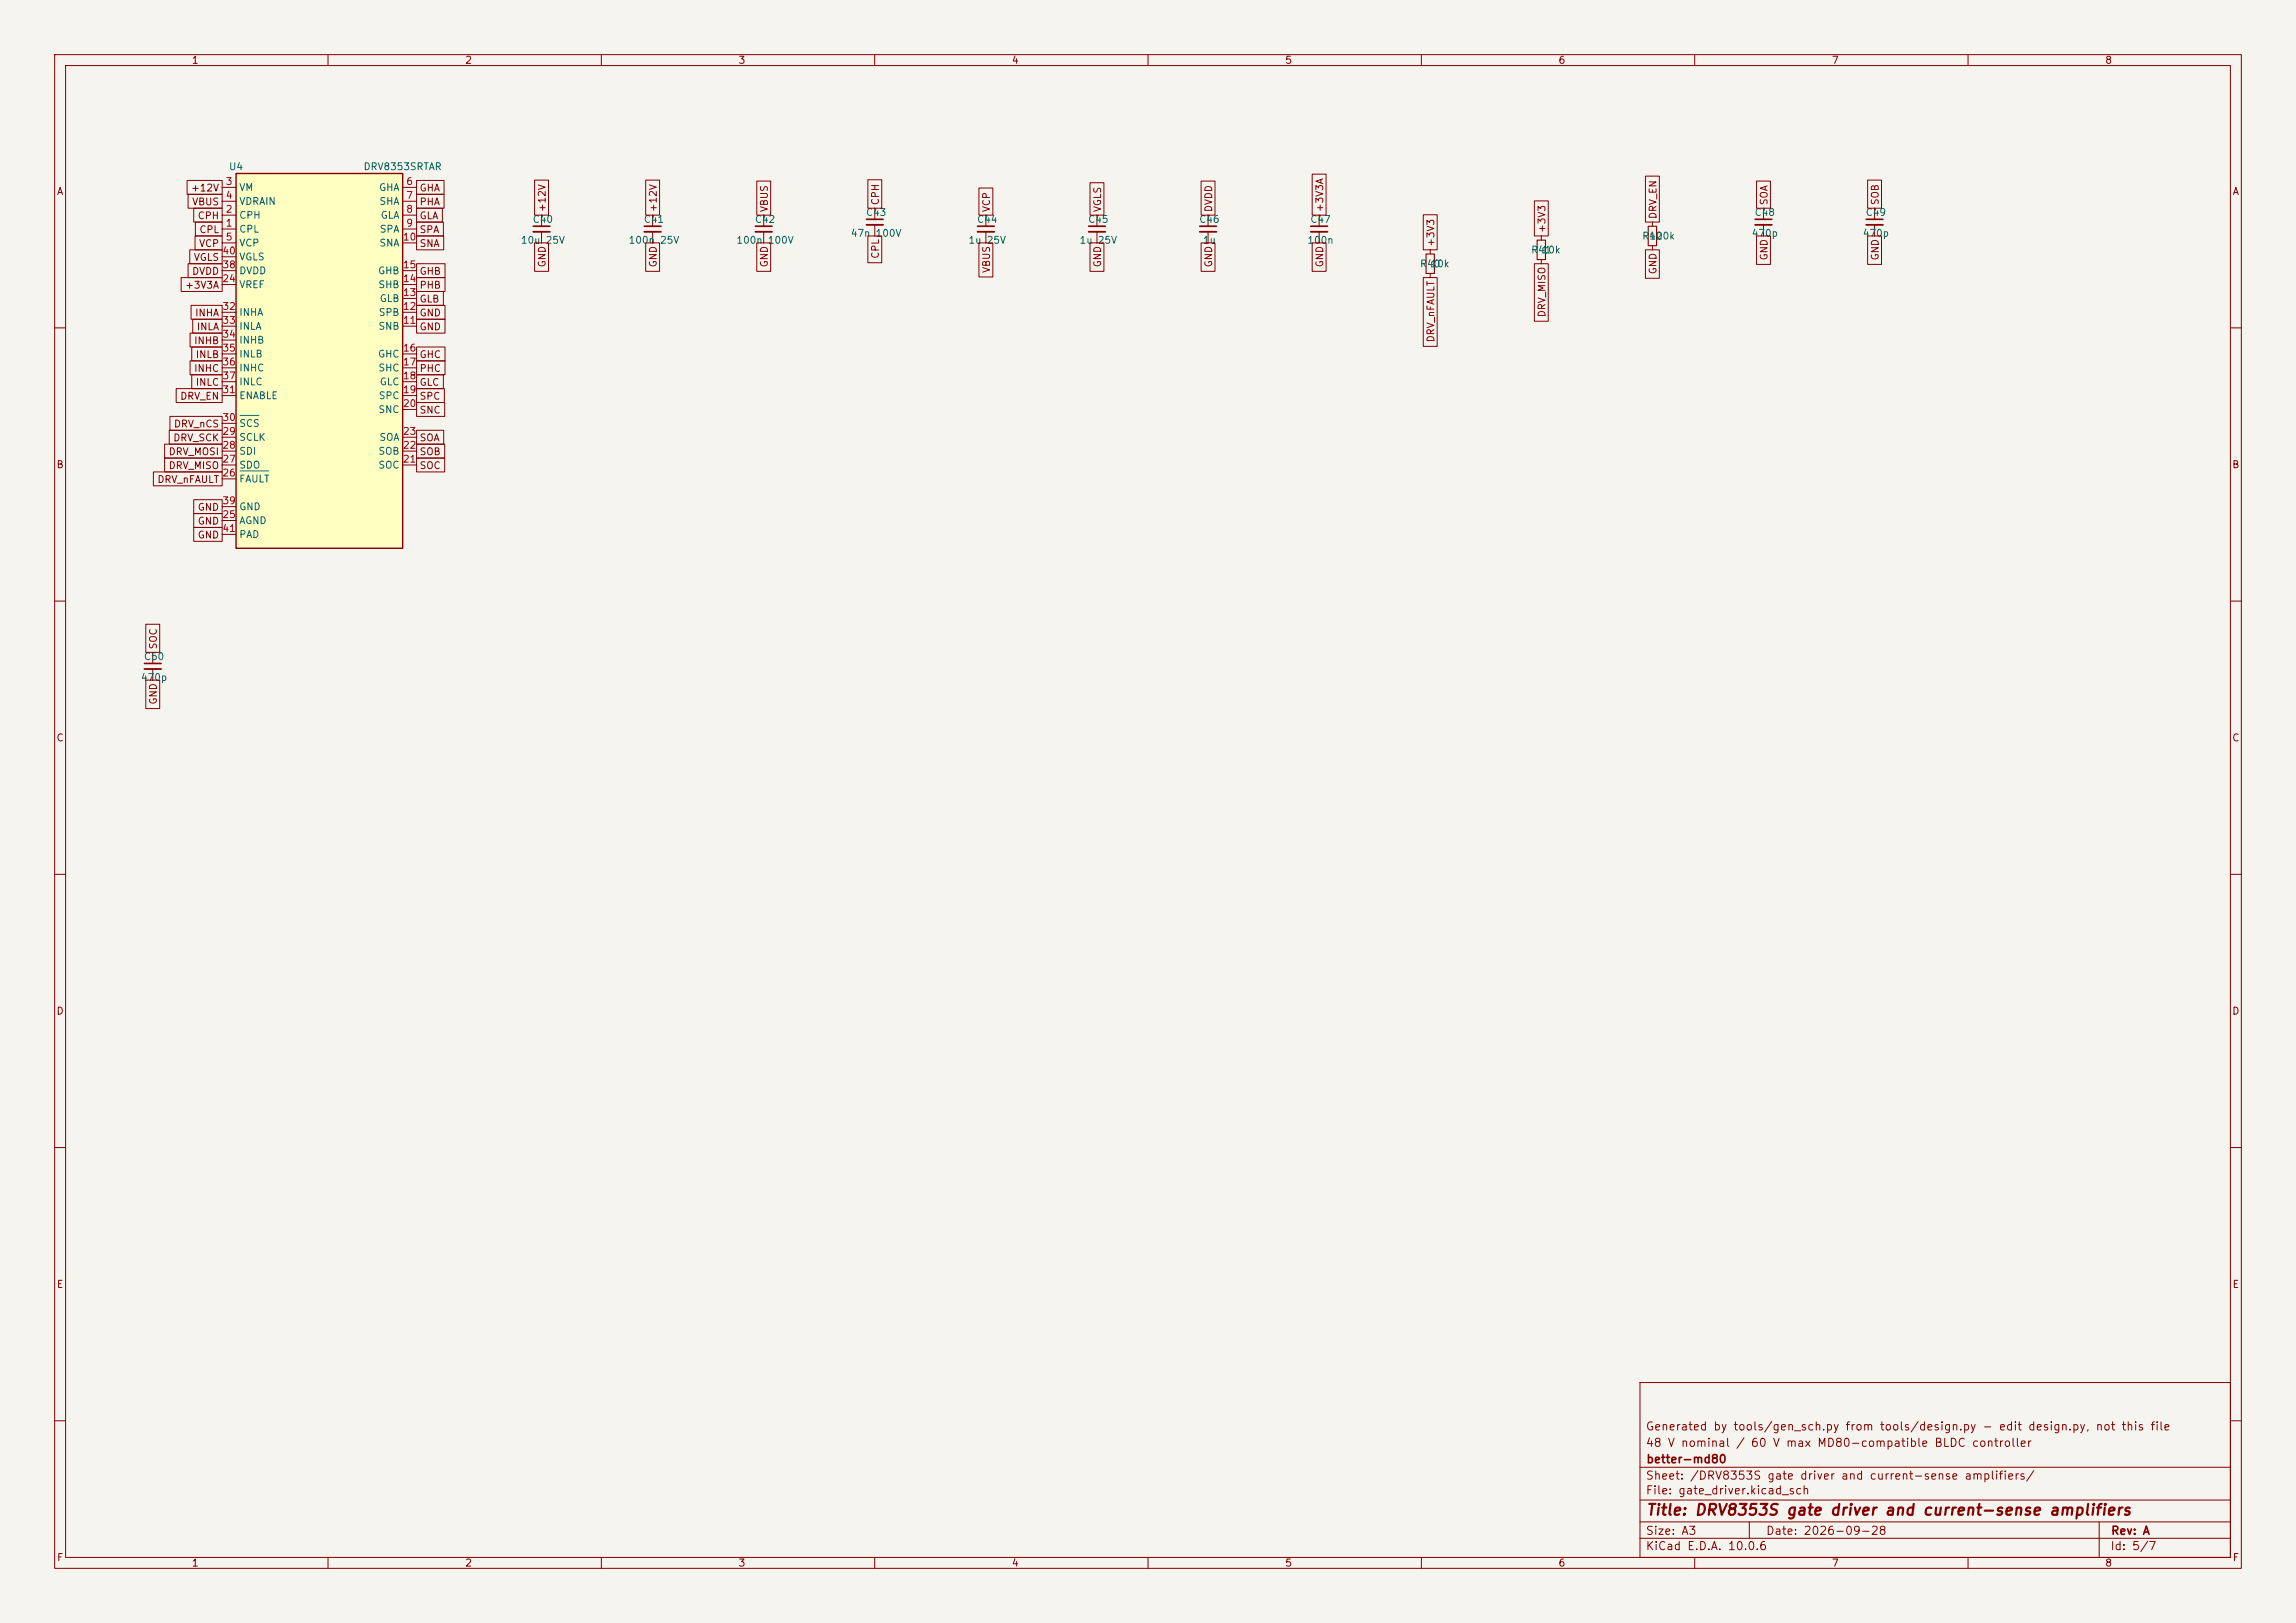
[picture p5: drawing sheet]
<svg xmlns="http://www.w3.org/2000/svg" width="420mm" height="297mm" viewBox="0 0 420 297" stroke-linecap="round" stroke-linejoin="round" font-family="sans-serif">
<defs><g id="words">
<text font-size="2" fill="#840000" x="301" y="277.8">Title: DRV8353S gate driver and current-sense amplifiers</text>
<g font-size="1.5" fill="#840000">
<text x="300.9" y="262.1">Generated by tools/gen_sch.py from tools/design.py - edit design.py, not this file</text>
<text x="300.9" y="265.1">48 V nominal / 60 V max MD80-compatible BLDC controller</text>
<text x="301" y="268.1">better-md80</text>
<text x="300.9" y="273.8">File: gate_driver.kicad_sch</text>
<text x="300.9" y="271.1">Sheet: /DRV8353S gate driver and current-sense amplifiers/</text>
<text x="300.9" y="281.2">Size: A3</text>
<text x="322.9" y="281.2">Date: 2026-09-28</text>
<text x="386" y="281.2">Rev: A</text>
<text x="300.9" y="284">KiCad E.D.A. 10.0.6</text>
<text x="385.9" y="284">Id: 5/7</text>
</g>
<g font-size="1.3" fill="#840000">
<text x="35" y="12">1</text>
<text x="85" y="12">2</text>
<text x="135" y="12">3</text>
<text x="185" y="12">4</text>
<text x="235" y="12">5</text>
<text x="285" y="12">6</text>
<text x="335" y="12">7</text>
<text x="385" y="12">8</text>
<text x="10.3" y="36">A</text>
<text x="34.9" y="35.3">+12V</text>
<text x="76.6" y="35.3">GHA</text>
<text x="408.3" y="36">A</text>
<text x="35" y="37.9">VBUS</text>
<text x="36.1" y="40.4">CPH</text>
<text x="76.6" y="37.9">PHA</text>
<text x="76.6" y="40.4">GLA</text>
<text x="100.1" y="38.9" transform="rotate(-90 100.1 38.9)">+12V</text>
<text x="120.4" y="38.9" transform="rotate(-90 120.4 38.9)">+12V</text>
<text x="140.8" y="38.9" transform="rotate(-90 140.8 38.9)">VBUS</text>
<text x="161.1" y="37.7" transform="rotate(-90 161.1 37.7)">CPH</text>
<text x="181.4" y="38.9" transform="rotate(-90 181.4 38.9)">VCP</text>
<text x="201.7" y="38.9" transform="rotate(-90 201.7 38.9)">VGLS</text>
<text x="222" y="38.9" transform="rotate(-90 222 38.9)">DVDD</text>
<text x="242.4" y="38.9" transform="rotate(-90 242.4 38.9)">+3V3A</text>
<text x="303.3" y="40.2" transform="rotate(-90 303.3 40.2)">DRV_EN</text>
<text x="323.6" y="37.7" transform="rotate(-90 323.6 37.7)">SOA</text>
<text x="344" y="37.7" transform="rotate(-90 344 37.7)">SOB</text>
<text x="36.3" y="45.5">VCP</text>
<text x="36.4" y="43">CPL</text>
<text x="76.6" y="45.5">SNA</text>
<text x="76.6" y="43">SPA</text>
<text x="161.1" y="47.5" transform="rotate(-90 161.1 47.5)">CPL</text>
<text x="262.7" y="45.3" transform="rotate(-90 262.7 45.3)">+3V3</text>
<text x="283" y="42.7" transform="rotate(-90 283 42.7)">+3V3</text>
<text x="323.6" y="47.8" transform="rotate(-90 323.6 47.8)">GND</text>
<text x="344" y="47.8" transform="rotate(-90 344 47.8)">GND</text>
<text x="33.8" y="53.1">+3V3A</text>
<text x="35" y="50.6">DVDD</text>
<text x="35.3" y="48">VGLS</text>
<text x="76.6" y="50.6">GHB</text>
<text x="76.6" y="53.1">PHB</text>
<text x="100.1" y="49" transform="rotate(-90 100.1 49)">GND</text>
<text x="120.4" y="49" transform="rotate(-90 120.4 49)">GND</text>
<text x="140.8" y="49" transform="rotate(-90 140.8 49)">GND</text>
<text x="181.4" y="50.1" transform="rotate(-90 181.4 50.1)">VBUS</text>
<text x="201.7" y="49" transform="rotate(-90 201.7 49)">GND</text>
<text x="222" y="49" transform="rotate(-90 222 49)">GND</text>
<text x="242.4" y="49" transform="rotate(-90 242.4 49)">GND</text>
<text x="303.3" y="50.3" transform="rotate(-90 303.3 50.3)">GND</text>
<text x="35.6" y="58.2">INHA</text>
<text x="76.6" y="55.7">GLB</text>
<text x="76.6" y="58.2">GND</text>
<text x="283" y="58.2" transform="rotate(-90 283 58.2)">DRV_MISO</text>
<text x="35.4" y="63.3">INHB</text>
<text x="35.7" y="65.8">INLB</text>
<text x="35.9" y="60.7">INLA</text>
<text x="76.6" y="65.8">GHC</text>
<text x="76.6" y="60.7">GND</text>
<text x="262.7" y="62.8" transform="rotate(-90 262.7 62.8)">DRV_nFAULT</text>
<text x="35.4" y="68.4">INHC</text>
<text x="35.7" y="70.9">INLC</text>
<text x="76.6" y="70.9">GLC</text>
<text x="76.6" y="68.4">PHC</text>
<text x="32.9" y="73.4">DRV_EN</text>
<text x="76.6" y="73.4">SPC</text>
<text x="76.6" y="76">SNC</text>
<text x="30.7" y="83.6">DRV_MOSI</text>
<text x="31.6" y="81.1">DRV_SCK</text>
<text x="31.7" y="78.5">DRV_nCS</text>
<text x="76.6" y="81.1">SOA</text>
<text x="76.6" y="83.6">SOB</text>
<text x="10.2" y="86">B</text>
<text x="28.7" y="88.7">DRV_nFAULT</text>
<text x="30.7" y="86.1">DRV_MISO</text>
<text x="76.6" y="86.1">SOC</text>
<text x="408.2" y="86">B</text>
<text x="36.1" y="93.8">GND</text>
<text x="36.1" y="96.3">GND</text>
<text x="36.1" y="98.8">GND</text>
<text x="29" y="118.9" transform="rotate(-90 29 118.9)">SOC</text>
<text x="29" y="129" transform="rotate(-90 29 129)">GND</text>
<text x="10.2" y="136">C</text>
<text x="408.2" y="136">C</text>
<text x="10.2" y="186">D</text>
<text x="408.2" y="186">D</text>
<text x="10.3" y="236">E</text>
<text x="408.3" y="236">E</text>
<text x="10.3" y="286">F</text>
<text x="35" y="287">1</text>
<text x="85" y="287">2</text>
<text x="135" y="287">3</text>
<text x="185" y="287">4</text>
<text x="235" y="287">5</text>
<text x="285" y="287">6</text>
<text x="335" y="287">7</text>
<text x="385" y="287">8</text>
<text x="408.3" y="286">F</text>
</g>
<g font-size="1.3" fill="#a90000">
<text x="41.2" y="34.2">3</text>
<text x="74.2" y="34.2">6</text>
<text x="41.2" y="41.8">1</text>
<text x="41.2" y="39.2">2</text>
<text x="41.2" y="36.7">4</text>
<text x="74.2" y="36.7">7</text>
<text x="74.2" y="39.2">8</text>
<text x="74.2" y="41.8">9</text>
<text x="40.6" y="46.9">40</text>
<text x="41.2" y="44.3">5</text>
<text x="73.6" y="44.3">10</text>
<text x="40.6" y="51.9">24</text>
<text x="40.6" y="49.4">38</text>
<text x="73.6" y="51.9">14</text>
<text x="73.6" y="49.4">15</text>
<text x="40.6" y="57">32</text>
<text x="40.6" y="59.6">33</text>
<text x="73.6" y="59.6">11</text>
<text x="73.6" y="57">12</text>
<text x="73.6" y="54.5">13</text>
<text x="40.6" y="62.1">34</text>
<text x="40.6" y="64.6">35</text>
<text x="73.6" y="64.6">16</text>
<text x="40.6" y="67.2">36</text>
<text x="40.6" y="69.7">37</text>
<text x="73.6" y="67.2">17</text>
<text x="73.6" y="69.7">18</text>
<text x="40.6" y="77.3">30</text>
<text x="40.6" y="72.3">31</text>
<text x="73.6" y="72.3">19</text>
<text x="73.6" y="74.8">20</text>
<text x="40.6" y="82.4">28</text>
<text x="40.6" y="79.9">29</text>
<text x="73.6" y="82.4">22</text>
<text x="73.6" y="79.9">23</text>
<text x="40.6" y="87.5">26</text>
<text x="40.6" y="85">27</text>
<text x="73.6" y="85">21</text>
<text x="40.6" y="95.1">25</text>
<text x="40.6" y="92.6">39</text>
<text x="40.6" y="97.7">41</text>
</g>
<g font-size="1.3" fill="#006464">
<text x="41.8" y="31.4">U4</text>
<text x="43.7" y="35.3">VM</text>
<text x="66.4" y="31.4">DRV8353SRTAR</text>
<text x="69.2" y="35.3">GHA</text>
<text x="43.7" y="40.3">CPH</text>
<text x="43.7" y="37.8">VDRAIN</text>
<text x="69.3" y="37.8">SHA</text>
<text x="69.5" y="40.3">GLA</text>
<text x="97.3" y="41.1">C40</text>
<text x="117.7" y="41.1">C41</text>
<text x="138" y="41.1">C42</text>
<text x="158.3" y="39.8">C43</text>
<text x="178.6" y="41.1">C44</text>
<text x="198.9" y="41.1">C45</text>
<text x="219.3" y="41.1">C46</text>
<text x="239.6" y="41.1">C47</text>
<text x="320.9" y="39.8">C48</text>
<text x="341.2" y="39.8">C49</text>
<text x="43.7" y="42.9">CPL</text>
<text x="43.7" y="45.4">VCP</text>
<text x="43.7" y="48">VGLS</text>
<text x="69.3" y="45.4">SNA</text>
<text x="69.4" y="42.9">SPA</text>
<text x="95.2" y="44.9">10u 25V</text>
<text x="114.9" y="44.9">100n 25V</text>
<text x="134.6" y="44.9">100n 100V</text>
<text x="155.5" y="43.6">47n 100V</text>
<text x="177" y="44.9">1u 25V</text>
<text x="197.4" y="44.9">1u 25V</text>
<text x="219.9" y="44.9">1u</text>
<text x="239" y="44.9">100n</text>
<text x="280" y="46.7">R41</text>
<text x="281.9" y="46.7">10k</text>
<text x="300.3" y="44.1">R42</text>
<text x="301.6" y="44.1">100k</text>
<text x="320.3" y="43.6">470p</text>
<text x="340.6" y="43.6">470p</text>
<text x="43.7" y="53">VREF</text>
<text x="43.7" y="50.5">DVDD</text>
<text x="69.1" y="50.5">GHB</text>
<text x="69.1" y="53">SHB</text>
<text x="259.6" y="49.2">R40</text>
<text x="261.5" y="49.2">10k</text>
<text x="43.7" y="58.1">INHA</text>
<text x="69.2" y="58.1">SPB</text>
<text x="69.4" y="55.6">GLB</text>
<text x="43.7" y="60.7">INLA</text>
<text x="43.7" y="63.2">INHB</text>
<text x="43.7" y="65.7">INLB</text>
<text x="69.1" y="65.7">GHC</text>
<text x="69.1" y="60.7">SNB</text>
<text x="43.7" y="68.3">INHC</text>
<text x="43.7" y="70.8">INLC</text>
<text x="69.1" y="68.3">SHC</text>
<text x="69.4" y="70.8">GLC</text>
<text x="43.7" y="73.4">ENABLE</text>
<text x="69.1" y="75.9">SNC</text>
<text x="69.2" y="73.4">SPC</text>
<text x="43.7" y="83.5">SDI</text>
<text x="43.7" y="81">SCLK</text>
<text x="43.7" y="78.4">SCS</text>
<text x="69.1" y="83.5">SOB</text>
<text x="69.3" y="81">SOA</text>
<text x="43.7" y="88.6">FAULT</text>
<text x="43.7" y="86.1">SDO</text>
<text x="69.1" y="86.1">SOC</text>
<text x="43.7" y="93.7">GND</text>
<text x="43.7" y="96.2">AGND</text>
<text x="43.7" y="98.8">PAD</text>
<text x="25.7" y="124.9">470p</text>
<text x="26.2" y="121.1">C50</text>
</g>
</g></defs>
<path d="M0 0h420v297h-420z" fill="#f5f4ef" stroke="#f5f4ef" stroke-width=".18"/>
<g fill="none" stroke="#840000" stroke-width=".18">
<path d="M10 10h400v277h-400zM12 12h396v273h-396zM60 10v2M110 10v2M160 10v2M210 10v2M260 10v2M310 10v2M360 10v2M10 60h2M408 60h2M10 110h2"/>
<path d="M408 110h2M10 160h2M408 160h2M10 210h2M408 210h2M300 253h108v32h-108zM10 260h2M300 278.5h108M300 274.5h108M300 268.5h108M320 278.5v3M384 278.5v6.5"/>
<path d="M408 260h2M60 285v2M110 285v2M160 285v2M210 285v2M260 285v2M300 281.5h108M310 285v2M360 285v2"/>
</g>
<path d="M43.2 31.8h30.5v68.5h-30.5z" fill="#ffffc2"/>
<path d="M43.2 31.8h30.5v68.5h-30.5z" fill="none" stroke="#840000" stroke-width=".25"/>
<g fill="none" stroke="#840000" stroke-width=".18">
<path d="M34.2 33h6.4v2.6h-6.4zM34.4 35.6h6.2v2.5h-6.2zM35.4 38.1h5.2v2.5h-5.2zM40.6 39.4h2.6M40.6 34.3h2.6M40.6 36.8h2.6M73.7 39.4h2.5M73.7 34.3h2.5M73.7 36.8h2.5M76.2 35.6h5v2.5h-5zM76.2 38.1h4.7v2.5h-4.7zM76.2 33h5v2.6h-5z"/>
<path d="M97.8 33h2.5v6.4h-2.5zM99.1 39.4v2M118.1 33h2.6v6.4h-2.6zM119.4 39.4v2M138.4 33.1h2.6v6.3h-2.6zM139.7 39.4v2M158.7 32.9h2.6v5.2h-2.6zM160 38.1v2M179.1 34.4h2.5v5h-2.5zM180.3 39.4v2M199.4 33.4h2.5v6h-2.5zM200.7 39.4v2"/>
<path d="M219.7 33.1h2.6v6.3h-2.6zM221 39.4v2M240 31.9h2.6v7.5h-2.6zM241.3 39.4v2M260.3 39.3h2.6v6.4h-2.6zM280.7 36.8h2.5v6.4h-2.5zM301 32.2h2.5v8.4h-2.5zM321.3 33.1h2.6v5h-2.6zM322.6 38.1v2M341.6 33h2.6v5.1h-2.6zM342.9 38.1v2M33.1 50.8h7.5v2.5h-7.5z"/>
<path d="M34.4 48.3h6.2v2.5h-6.2zM34.7 45.7h5.9v2.6h-5.9zM35 55.9h5.6v2.5h-5.6zM35.3 58.4h5.3v2.6h-5.3zM35.7 43.2h4.9v2.5h-4.9zM35.7 40.6h4.9v2.6h-4.9zM40.6 41.9h2.6M40.6 44.5h2.6M40.6 59.7h2.6M40.6 57.2h2.6M40.6 52.1h2.6M40.6 49.5h2.6"/>
<path d="M40.6 47h2.6M73.7 41.9h2.5M73.7 44.5h2.5M73.7 59.7h2.5M73.7 57.2h2.5M73.7 54.6h2.5M73.7 52.1h2.5M73.7 49.5h2.5M76.2 48.3h5.2v2.5h-5.2zM76.2 53.3h4.9v2.6h-4.9zM76.2 43.2h5v2.5h-5zM76.2 50.8h5.2v2.5h-5.2z"/>
<path d="M76.2 58.4h5.2v2.6h-5.2zM76.2 55.9h5.2v2.5h-5.2zM76.2 40.6h4.9v2.6h-4.9zM97.8 44.5h2.5v5.2h-2.5zM99.1 42.4v2.1M118.1 44.5h2.6v5.2h-2.6zM119.4 42.4v2.1M138.4 44.5h2.6v5.2h-2.6zM139.7 42.4v2.1M158.7 43.2h2.6v4.9h-2.6zM160 41.1v2.1M179.1 44.5h2.5v6.2h-2.5z"/>
<path d="M180.3 42.4v2.1M199.4 44.5h2.5v5.2h-2.5zM200.7 42.4v2.1M219.7 44.5h2.6v5.2h-2.6zM221 42.4v2.1M240 44.5h2.6v5.2h-2.6zM241.3 42.4v2.1M260.3 50.8h2.6v12.6h-2.6zM261.6 45.7v.8M261.6 50v.8M280.7 48.3h2.5v10.5h-2.5zM281.9 43.2v.7"/>
<path d="M281.9 47.5v.8M301 45.7h2.5v5.2h-2.5zM302.3 40.6v.8M302.3 45v.7M321.3 43.2h2.6v5.2h-2.6zM322.6 41.1v2.1M341.6 43.2h2.6v5.2h-2.6zM342.9 41.1v2.1M31 78.7h9.6v2.6h-9.6zM31.1 76.2h9.5v2.5h-9.5zM32.2 71.1h8.4v2.6h-8.4zM34.8 66h5.8v2.6h-5.8z"/>
<path d="M34.8 61h5.8v2.5h-5.8zM35.1 68.6h5.5v2.5h-5.5zM35.1 63.5h5.5v2.5h-5.5zM40.6 64.8h2.6M40.6 67.3h2.6M40.6 69.9h2.6M40.6 72.4h2.6M40.6 77.5h2.6M40.6 62.2h2.6M73.7 64.8h2.5M73.7 67.3h2.5M73.7 69.9h2.5"/>
<path d="M73.7 72.4h2.5M73.7 74.9h2.5M76.2 78.7h5v2.6h-5zM76.2 71.1h5.1v2.6h-5.1zM76.2 68.6h4.9v2.5h-4.9zM76.2 66h5.2v2.6h-5.2zM76.2 63.5h5.2v2.5h-5.2zM76.2 73.7h5.1v2.5h-5.1zM28.1 86.4h12.5v2.5h-12.5zM30.1 81.3h10.5v2.5h-10.5zM30.1 83.8h10.5v2.6h-10.5zM35.4 91.4h5.2v2.6h-5.2z"/>
<path d="M35.4 94h5.2v2.5h-5.2zM35.4 96.5h5.2v2.6h-5.2zM40.6 85.1h2.6M40.6 82.6h2.6M40.6 80h2.6M40.6 95.3h2.6M40.6 87.6h2.6M40.6 92.7h2.6M40.6 97.8h2.6M73.7 85.1h2.5M73.7 82.6h2.5M73.7 80h2.5"/>
<path d="M76.2 83.8h5.1v2.6h-5.1zM76.2 81.3h5.1v2.5h-5.1zM26.7 114.2h2.5v5.2h-2.5zM27.9 119.4v2M26.7 124.5h2.5v5.2h-2.5zM27.9 122.4v2.1"/>
</g>
<path d="M43.9 76h3.5M43.9 86.2h5.3" fill="none" stroke="#006464" stroke-width=".18"/>
<path d="M97.5 41.4h3.1M117.9 41.4h3M138.2 41.4h3M158.5 40.1h3M178.8 41.4h3.1M199.1 41.4h3.1M219.5 41.4h3M239.8 41.4h3M321.1 40.1h3M341.4 40.1h3M26.4 121.4h3.1" fill="none" stroke="#840000" stroke-width=".3"/>
<path d="M97.5 42.4h3.1M117.9 42.4h3M138.2 42.4h3M158.5 41.1h3M178.8 42.4h3.1M199.1 42.4h3.1M219.5 42.4h3M239.8 42.4h3M321.1 41.1h3M341.4 41.1h3M26.4 122.4h3.1" fill="none" stroke="#840000" stroke-width=".33"/>
<path d="M260.9 46.5h1.5v3.5h-1.5zM281.2 43.9h1.5v3.6h-1.5zM301.5 41.4h1.5v3.6h-1.5z" fill="none" stroke="#840000" stroke-width=".2"/>
<use href="#words"/>
</svg>
